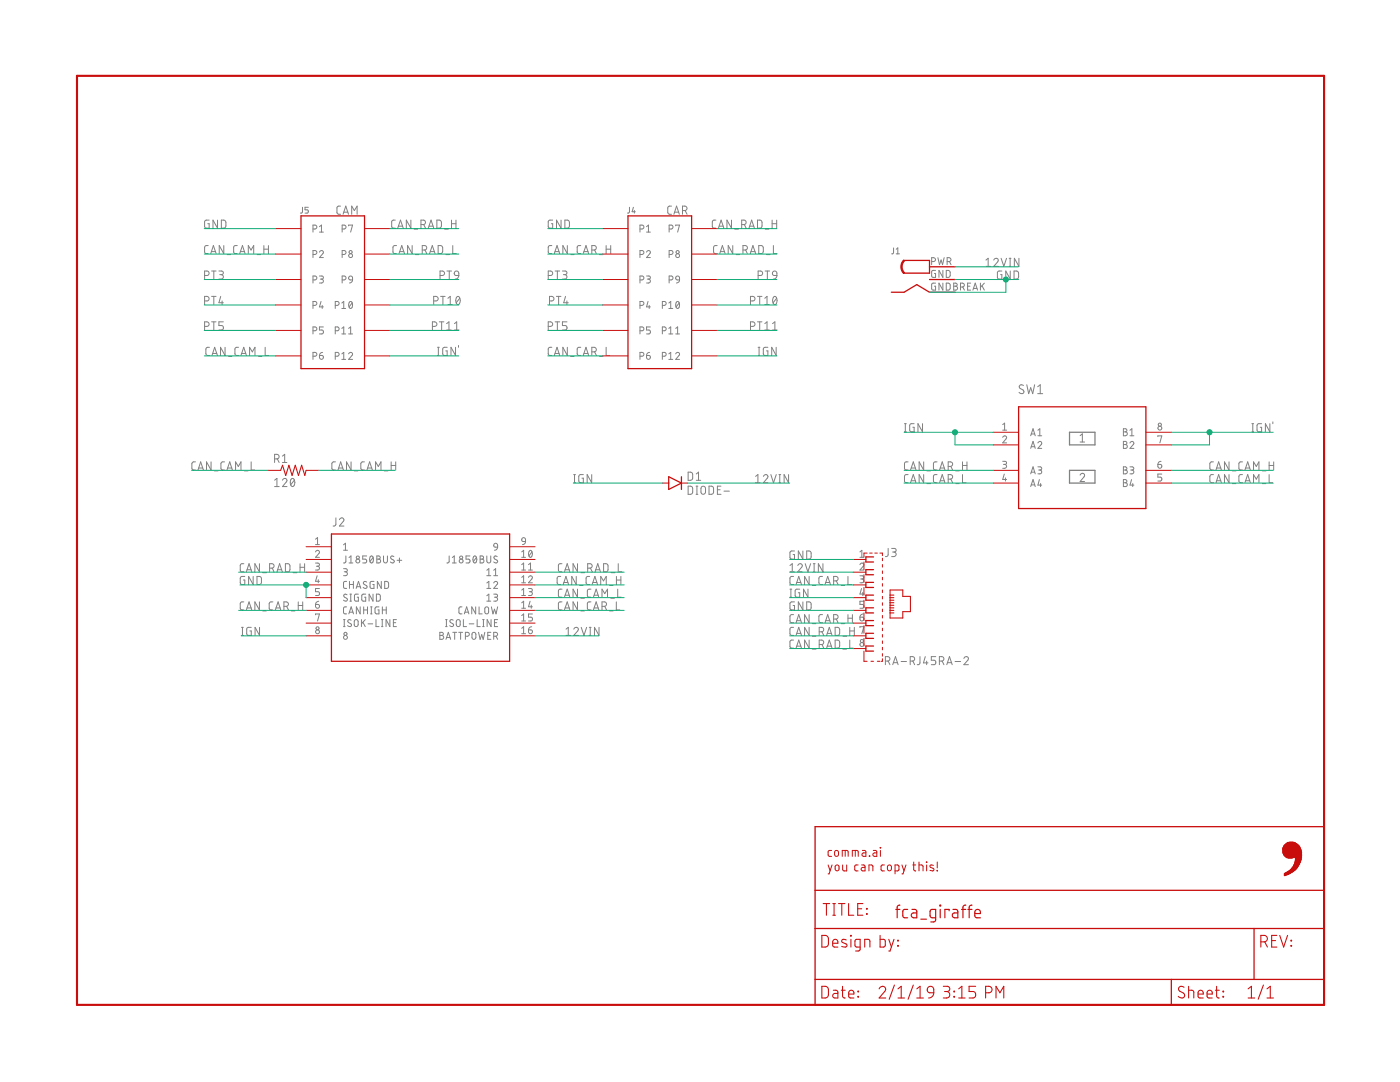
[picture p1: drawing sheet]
<svg xmlns="http://www.w3.org/2000/svg" width="279mm" height="216mm" viewBox="0 0 279 216" stroke-linecap="round" stroke-linejoin="round" font-family="sans-serif">
<g fill="none" stroke="#808080" stroke-width=".2">
<path d="M40.8 55h.5a.44 .44 0 0 0 .4-.5 .44 .44 0 0 0-.4-.4h-.5v1.6M41.6 49h-.5l-.3 .4 .1 1 .2 .2h.5M41.7 43.9h-.6l-.2 .2-.1 1.1 .3 .3h.6v-.9h-.2M42.1 50.6l.5-1.6 .5 1.6M42.2 50.2h.8M42.2 54.1h.9M42.2 59.1h.9M42.7 54.1v1.6M42.7 59.1v1.7M43.4 43.9v1.6l-.9-1.6v1.6M43.7 54.1h.5a.36 .36 0 0 1 .4 .3 .36 .36 0 0 1-.4 .4h-.3M44 59.1l-.3 1.3h.9"/>
<path d="M44.1 54.8a.44 .44 0 0 1 .5 .4 .44 .44 0 0 1-.5 .5h-.4M44.2 43.9h.6l.2 .3 .1 .9-.3 .4h-.6zM44.7 49v1.6l-.9-1.6v1.6M45.3 50.8h.7M47.3 49h-.5l-.2 .4 .1 1 .1 .2h.5M47.8 50.6l.6-1.6 .5 1.6M48 50.2h.8M49.6 50.6v-1.6l.5 .9 .5-.9v1.6M51.3 50.8h.7M52.7 49.7h.9M52.7 49v1.6M53.6 49v1.6"/>
<path d="M60.4 41.4l-.1 1-.3 .1M61.5 41.4h-.6v.5h.4a.34 .34 0 0 1 .2 .3 .34 .34 0 0 1-.2 .3h-.4M62.5 45.7h.3a.39 .39 0 0 0 .4-.4 .39 .39 0 0 0-.4-.4h-.3v1.4M62.5 50.8h.3a.39 .39 0 0 0 .4-.4 .39 .39 0 0 0-.4-.4h-.3v1.4M62.5 55.9h.3a.39 .39 0 0 0 .4-.4 .39 .39 0 0 0-.4-.4h-.3v1.4M63.8 50.3a.39 .39 0 0 1 .5-.3 .39 .39 0 0 1 .1 .6l-.6 .8h.7M63.8 55.1h.6l.1 .2-.1 .4h-.5M63.8 45.2l.4-.3v1.4M63.8 46.3h.7M64.2 55.7a.39 .39 0 0 1 .3 .4 .39 .39 0 0 1-.3 .4h-.4M68 41.1h-.5l-.3 .4 .1 1 .2 .2 .5 .1M68.3 55.9h.4a.39 .39 0 0 0 .4-.4 .39 .39 0 0 0-.4-.4h-.4v1.4"/>
<path d="M68.3 50.8h.4a.39 .39 0 0 0 .4-.4 .39 .39 0 0 0-.4-.4h-.4v1.4M68.3 45.7h.4a.39 .39 0 0 0 .4-.4 .39 .39 0 0 0-.4-.4h-.4v1.4M68.5 42.8l.5-1.7 .6 1.7M68.6 42.3h.8M69.6 45.1v-.2h.8l-.4 1.4M69.7 55.2l.3-.1 .3 .1 .1 .7-.7-.1-.1-.3zM70.2 42.8v-1.7l.5 .9 .6-.9v1.7M70.4 55.9l-.2 .3-.5 .3M78.9 43.9h-.5l-.2 .4v1l.2 .2h.5M79.1 49h-.4l-.3 .4v1l.3 .2h.4M79.4 45.5l.5-1.6 .6 1.6M79.5 45.1h.8"/>
<path d="M79.6 50.6l.6-1.6 .5 1.6M79.8 50.2h.8M82 43.9v1.6l-.9-1.6v1.6M82.3 49v1.6l-1-1.6v1.6M82.6 45.7h.8M82.9 50.8h.7M84 44.8h.5a.44 .44 0 0 0 .4-.4 .44 .44 0 0 0-.4-.5h-.5v1.6M84.3 49.9h.4a.44 .44 0 0 0 .5-.5 .44 .44 0 0 0-.5-.4h-.4v1.6M84.6 44.8l.3 .7M84.8 49.9l.4 .7M85.5 45.5l.5-1.6 .6 1.6M85.6 45.1h.8"/>
<path d="M85.7 50.6l.6-1.6 .5 1.6M85.9 50.2h.8M87.2 43.9h.6l.3 .3v.9l-.3 .4h-.6zM87.4 49h.7l.2 .3v.9l-.2 .4h-.7zM87.8 55h.5a.44 .44 0 0 0 .4-.5 .44 .44 0 0 0-.4-.4h-.5v1.6M87.9 59.1h.9M88.4 59.1v1.7M88.7 45.7h.8M89 50.8h.7M89.2 54.1h.9M89.4 59.5l.5-.4v1.7M89.7 54.1v1.6"/>
<path d="M90.1 44.6h.9M90.1 43.9v1.6M90.4 49v1.6h.7M90.8 54.2l.3-.1 .3 .1 .2 .8-.8-.1-.1-.4zM91 43.9v1.6M91.2 59.3l.2-.2a.95 .95 0 0 1 0 1.7 1.02 1.02 0 0 1-.2-1.5zM91.6 55l-.3 .6-.5 .1M91.8 59.5l-.8 .9M109.4 55h.5a.44 .44 0 0 0 .4-.5 .44 .44 0 0 0-.4-.4h-.5v1.6M110.1 49h-.5l-.2 .4v1l.2 .2h.5M110.3 43.9h-.7l-.2 .2v1.1l.2 .3h.7v-.9h-.3M110.6 50.6l.6-1.6 .5 1.6"/>
<path d="M110.8 50.2h.8M110.8 54.1h.9M111 59.1h1M111.2 54.1v1.6M111.5 59.1v1.7M112 43.9v1.6l-.9-1.6v1.6M112.2 54.1h.6a.36 .36 0 0 1 .4 .3 .36 .36 0 0 1-.4 .4h-.4M112.7 54.8a.44 .44 0 0 1 .5 .4 .44 .44 0 0 1-.5 .5h-.5M112.7 43.9h.7l.2 .3v.9l-.2 .4h-.7zM112.9 59.1l-.4 1.3h.9M113.2 49v1.6l-.9-1.6v1.6M113.9 50.8h.7"/>
<path d="M115.9 49h-.5l-.2 .4v1l.2 .2h.5M116.4 50.6l.5-1.6 .6 1.6M116.5 50.2h.8M118.1 49.9h.5a.44 .44 0 0 0 .4-.5 .44 .44 0 0 0-.4-.4h-.5v1.6M118.7 49.9l.3 .7M119.6 50.8h.7M121 49v1.6M121 49.7h.9M121.9 49v1.6M125.6 41.4v1l-.4 .1M126.4 41.4l-.2 .8h.6M126.6 42v.5"/>
<path d="M127.7 45.7h.4a.39 .39 0 0 0 .4-.4 .39 .39 0 0 0-.4-.4h-.4v1.4M127.7 50.8h.4a.39 .39 0 0 0 .4-.4 .39 .39 0 0 0-.4-.4h-.4v1.4M127.7 55.9h.4a.39 .39 0 0 0 .4-.4 .39 .39 0 0 0-.4-.4h-.4v1.4M129 50.3a.38 .38 0 0 1 .6-.3 .38 .38 0 0 1 .1 .6l-.7 .8h.8M129 55.1h.6l.2 .2-.2 .4h-.4M129 46.3h.8M129 45.2l.4-.3v1.4M129.4 55.7a.39 .39 0 0 1 .4 .4 .39 .39 0 0 1-.4 .4h-.4M133.5 45.7h.4a.39 .39 0 0 0 .4-.4 .39 .39 0 0 0-.4-.4h-.4v1.4M133.5 50.8h.4a.39 .39 0 0 0 .4-.4 .39 .39 0 0 0-.4-.4h-.4v1.4M133.5 55.9h.4a.39 .39 0 0 0 .4-.4 .39 .39 0 0 0-.4-.4h-.4v1.4M134 41.1h-.5l-.2 .4 .1 1.2 .6 .1"/>
<path d="M134.5 42.8l.5-1.7 .6 1.7M134.6 42.3h.8M134.9 45.1v-.2h.7l-.4 1.4M135 55.2l.2-.1 .3 .1 .1 .7-.7-.1zM135.6 55.9l-.1 .3-.5 .3M136.2 42h.5a.44 .44 0 0 0 .4-.4 .44 .44 0 0 0-.4-.5h-.5v1.7M136.7 42l.4 .8M142.9 43.9h-.5l-.2 .4v1l.2 .2h.5M143.1 49h-.5l-.2 .4 .1 1 .1 .2h.5M143.4 45.5l.5-1.6 .6 1.6M143.5 45.1h.8M143.6 50.6l.6-1.6 .5 1.6"/>
<path d="M143.8 50.2h.8M146 43.9v1.6l-.9-1.6v1.6M146.2 49v1.6l-.9-1.6v1.6M146.6 45.7h.8M146.9 50.8h.7M148 44.8h.5a.44 .44 0 0 0 .4-.4 .44 .44 0 0 0-.4-.5h-.5v1.6M148.3 49.9h.4a.44 .44 0 0 0 .5-.5 .44 .44 0 0 0-.5-.4h-.4v1.6M148.5 44.8l.4 .7M148.8 49.9l.4 .7M149.5 45.5l.5-1.6 .6 1.6M149.6 45.1h.8M149.7 50.6l.6-1.6 .5 1.6"/>
<path d="M149.9 50.2h.8M151.2 43.9h.6l.2 .3 .1 .9-.3 .4h-.6zM151.2 59.1h.9M151.3 55h.5a.44 .44 0 0 0 .4-.5 .44 .44 0 0 0-.4-.4h-.5v1.6M151.4 49h.7l.2 .3v.9l-.2 .4h-.7zM151.6 59.1v1.7M152.6 59.5l.5-.4v1.7M152.7 54.1h.9M152.7 45.7h.8M153 50.8h.7M153.1 54.1v1.6M154.1 44.6h.9"/>
<path d="M154.1 43.9v1.6M154.3 54.2l.3-.1 .3 .1 .1 .8-.7-.1-.1-.4zM154.3 49v1.6h.8M154.4 59.3l.2-.2a.97 .97 0 0 1 0 1.7 1 1 0 0 1-.2-1.5zM155 43.9v1.6M155 59.5l-.7 .9M155 55l-.3 .6-.4 .1M178.3 49.5v1l-.4 .2M178.9 50.7h.6M178.9 49.7l.3-.2v1.2M185.9 52.2h.4a.39 .39 0 0 0 .4-.4 .39 .39 0 0 0-.4-.4h-.4v1.4M186.7 54h-.6l-.2 .1v.9l.2 .3 .6 .1v-.8h-.2"/>
<path d="M186.7 56.5h-.6l-.2 .2v.9l.2 .3h.6v-.8h-.2M187.2 51.4l.3 1.4 .3-.9 .3 .9 .3-1.4M188.2 54v1.4l-.8-1.4v1.4M188.2 56.5v1.4l-.8-1.4v1.4M188.8 54h.6l.2 .2v.8l-.2 .3-.6 .1zM188.8 56.5h.6l.2 .2v.8l-.2 .4h-.6zM189 52.2h.4a.39 .39 0 0 0 .4-.4 .39 .39 0 0 0-.4-.4h-.4v1.4M189.5 52.2l.3 .6M190.3 56.5l.7 .1v.4l-.3 .1a.39 .39 0 0 1 .4 .4 .39 .39 0 0 1-.4 .4h-.4zM190.3 57.1h.4M191.7 57.3h.4a.39 .39 0 0 0 .4-.4 .39 .39 0 0 0-.4-.4h-.4v1.4M192.2 57.3l.3 .6"/>
<path d="M193.1 57.1h.5M193.7 56.5h-.6v1.4h.6M194.2 57.9l.4-1.4 .5 1.4M194.3 57.6h.7M195.7 56.5v1.4M196 57l.4 .9M196.4 56.5l-.7 .8M196.8 51.9l.4-.4v1.6M196.8 53.1h.9M198.3 51.9a.44 .44 0 0 1 .7-.3 .44 .44 0 0 1 .1 .7l-.8 .8h.9M199.8 51.5l.5 1.6 .6-1.6M199.9 54.1h-.6l-.2 .2v1l.2 .4h.6v-.9h-.2"/>
<path d="M201.4 53.1h.4M201.4 51.5h.4M201.6 51.5v1.6M201.6 54.1v1.6l-.9-1.6v1.6M202.4 54.1h.6l.2 .3 .1 .8-.3 .5h-.6zM203.3 51.5v1.6l-.9-1.6v1.6M40.8 60h.5a.46 .46 0 0 0 .4-.4 .46 .46 0 0 0-.4-.5h-.5v1.7M40.8 65.1h.5a.46 .46 0 0 0 .4-.4 .46 .46 0 0 0-.4-.5h-.5v1.6M41.8 69.3h-.5l-.2 .4v1l.2 .2h.5M42.2 64.2h.9M42.3 70.9l.5-1.6 .6 1.6M42.4 70.5h.9"/>
<path d="M42.7 64.2v1.6M44.3 60v.8M44.6 64.2h-.9v.8h.5a.45 .45 0 0 1 .4 .4 .45 .45 0 0 1-.4 .4h-.5M44.9 69.3v1.6l-.9-1.6v1.6M45.6 71.1h.7M47.6 69.3h-.5l-.2 .4v1l.2 .2h.5M48.1 70.9l.5-1.6 .6 1.6M48.2 70.5h.8M49.8 70.9v-1.6l.6 .9 .5-.9v1.6M51.6 71.1h.7M52.9 69.3v1.6h.7M62.5 60.9h.3a.39 .39 0 0 0 .4-.4 .39 .39 0 0 0-.4-.3h-.3v1.4"/>
<path d="M62.5 71.1h.3a.38 .38 0 0 0 .4-.4 .38 .38 0 0 0-.4-.4h-.3v1.4M62.5 66h.3a.38 .38 0 0 0 .4-.4 .38 .38 0 0 0-.4-.4h-.3v1.4M63.8 70.9h.4a.39 .39 0 0 1 .3 .5 .39 .39 0 0 1-.4 .3 .39 .39 0 0 1-.3-.4zM64.1 60.2l-.3 1h.7M64.3 60.9v.7M64.4 70.3l-.4 .1-.2 .5M64.5 65.2h-.7v.6h.4a.4 .4 0 0 1 .3 .4 .4 .4 0 0 1-.3 .4h-.4M66.9 71.1h.4a.38 .38 0 0 0 .4-.4 .38 .38 0 0 0-.4-.4h-.4v1.4M66.9 66h.4a.38 .38 0 0 0 .4-.4 .38 .38 0 0 0-.4-.4h-.4v1.4M66.9 60.9h.4a.39 .39 0 0 0 .4-.4 .39 .39 0 0 0-.4-.3h-.4v1.4M68.2 70.6l.4-.3v1.4M68.2 60.5l.4-.3v1.4"/>
<path d="M68.2 65.5l.4-.3v1.4M68.2 71.7h.8M68.2 66.6h.8M68.2 61.6h.8M69.6 70.6a.39 .39 0 0 1 .5-.3 .39 .39 0 0 1 .2 .6l-.7 .8h.8M69.6 65.5l.4-.3v1.4M69.6 66.6h.8M69.8 60.2h.2a.83 .83 0 0 1 0 1.4 .88 .88 0 0 1-.2-1.4zM70.3 60.5l-.6 .7M86.3 65.1h.4a.46 .46 0 0 0 .5-.4 .46 .46 0 0 0-.5-.5h-.4v1.6M86.6 60h.4a.46 .46 0 0 0 .5-.4 .46 .46 0 0 0-.5-.5h-.4v1.7M87.3 70.9h.4"/>
<path d="M87.3 69.3h.4M87.5 69.3v1.6M87.7 64.2h.9M88.1 64.2v1.6M89.1 65.8h.9M89.1 64.6l.5-.4v1.6M89.2 69.3h-.5l-.3 .2-.1 1.1 .3 .3h.6v-.9h-.2M89.4 60.8h.9M90.7 65.8h.9M90.7 64.6l.4-.4v1.6M90.9 69.3v1.6l-.9-1.6v1.6M91.5 68.9v.4"/>
<path d="M109.4 65.1h.5a.46 .46 0 0 0 .4-.4 .46 .46 0 0 0-.4-.5h-.5v1.6M109.7 60h.4a.46 .46 0 0 0 .5-.4 .46 .46 0 0 0-.5-.5h-.4v1.7M110.1 69.3h-.5l-.2 .4v1l.2 .2h.5M110.6 70.9l.6-1.6 .5 1.6M110.8 70.5h.8M110.8 64.2h.9M111.2 64.2v1.6M113.1 60v.8M113.2 64.2h-1v.8h.6a.45 .45 0 0 1 .4 .4 .45 .45 0 0 1-.4 .4h-.6M113.2 69.3v1.6l-.9-1.6v1.6M113.9 71.1h.7M115.9 69.3h-.5l-.2 .4v1l.2 .2h.5"/>
<path d="M116.4 70.9l.5-1.6 .6 1.6M116.5 70.5h.8M118.1 70.2h.5a.46 .46 0 0 0 .4-.4 .46 .46 0 0 0-.4-.5h-.5v1.6M118.7 70.2l.3 .7M119.6 71.1h.7M121 69.3v1.6h.7M127.7 66h.4a.38 .38 0 0 0 .4-.4 .38 .38 0 0 0-.4-.4h-.4v1.4M127.7 71.1h.4a.38 .38 0 0 0 .4-.4 .38 .38 0 0 0-.4-.4h-.4v1.4M127.7 60.9h.4a.39 .39 0 0 0 .4-.4 .39 .39 0 0 0-.4-.3h-.4v1.4M129 70.9h.5a.39 .39 0 0 1 .3 .5 .39 .39 0 0 1-.4 .3 .39 .39 0 0 1-.4-.4zM129.3 60.2l-.3 1h.8M129.6 60.9v.7"/>
<path d="M129.6 70.3l-.5 .3-.1 .3M129.8 65.2h-.8v.6h.5a.4 .4 0 0 1 .3 .4 .4 .4 0 0 1-.3 .4h-.5M132.2 60.9h.4a.39 .39 0 0 0 .3-.4 .39 .39 0 0 0-.3-.3h-.4v1.4M132.2 66h.4a.38 .38 0 0 0 .3-.4 .38 .38 0 0 0-.3-.4h-.4v1.4M132.2 71.1h.4a.38 .38 0 0 0 .3-.4 .38 .38 0 0 0-.3-.4h-.4v1.4M133.5 71.7h.8M133.5 66.6h.8M133.5 61.6h.8M133.5 60.5l.4-.3v1.4M133.5 65.5l.4-.3v1.4M133.5 70.6l.4-.3v1.4M134.9 70.6a.38 .38 0 0 1 .5-.3 .38 .38 0 0 1 .1 .6l-.6 .8h.7"/>
<path d="M134.9 66.6h.7M134.9 65.5l.3-.3v1.4M135 60.2h.2a.83 .83 0 0 1 0 1.4 .88 .88 0 0 1-.2-1.4zM135.6 60.5l-.7 .7M149.8 60h.4a.46 .46 0 0 0 .5-.4 .46 .46 0 0 0-.5-.5h-.4v1.7M149.8 65.1h.4a.46 .46 0 0 0 .5-.4 .46 .46 0 0 0-.5-.5h-.4v1.6M151.2 64.2h.9M151.3 70.9h.4M151.3 69.3h.4M151.5 69.3v1.6M151.6 64.2v1.6M152.6 65.8h.9"/>
<path d="M152.6 60.8h.9M152.6 64.6l.5-.4v1.6M153.2 69.3h-.5l-.3 .2v1.2l.2 .2h.6v-.9h-.2M154.2 65.8h.9M154.2 64.6l.4-.4v1.6M154.9 69.3v1.6l-.9-1.6v1.6M204.3 76.9a.45 .45 0 0 0-.7-.1 .45 .45 0 0 0 0 .7l.6 .3a.42 .42 0 0 1 .1 .6 .42 .42 0 0 1-.6 .1l-.3-.2M204.9 76.8l.4 1.7 .4-1.1 .4 1.1 .4-1.7M207.1 77.2l.5-.4v1.7M207.1 78.5h1M39 92.2h-.5l-.2 .3 .1 1.2 .6 .1M39.5 93.8l.5-1.6 .6 1.6"/>
<path d="M39.6 93.4h.9M42.1 92.2v1.6l-.9-1.6v1.6M42.8 94h.7M44.8 92.2h-.5l-.2 .3v1.1l.2 .2h.5M45.3 93.8l.5-1.6 .6 1.6M45.4 93.4h.8M47 93.8v-1.6l.6 .9 .5-.9v1.6M48.8 94h.7M50.1 92.2v1.6h.7M54.8 91.6h.5a.46 .46 0 0 0 .4-.5 .46 .46 0 0 0-.4-.4h-.5v1.6M54.8 95.8l.5-.3v1.6M54.8 97.1h.9"/>
<path d="M55.4 91.6l.3 .7M56.4 95.8a.44 .44 0 0 1 .6-.3 .44 .44 0 0 1 .1 .7l-.7 .9h.9M56.4 91l.4-.3v1.6M56.4 92.3h.9M58.1 95.6l.3-.1a.95 .95 0 0 1 0 1.6 1 1 0 0 1-.3-1.5zM58.7 95.8l-.7 .9M67 92.2h-.5l-.3 .3 .1 1.1 .2 .2h.5M67.5 93.8l.5-1.6 .5 1.6M67.6 93.4h.8M70.1 92.2v1.6l-.9-1.6v1.6M70.7 94h.7M72.7 92.2h-.5l-.2 .3 .1 1.2 .6 .1"/>
<path d="M73.2 93.8l.6-1.6 .5 1.6M73.4 93.4h.8M75 93.8v-1.6l.5 .9 .5-.9v1.6M76.7 94h.7M78.1 92.9h.9M78.1 92.2v1.6M79 92.2v1.6M114.5 96.3h.4M114.5 94.7h.4M114.7 94.7v1.6M116.4 94.7l-.8 .1-.1 .3 .1 1.1 .8 .1v-.9h-.3M118.1 94.7v1.6l-.9-1.6v1.6"/>
<path d="M137.3 97h.7l.2 .3v.9l-.2 .4h-.7zM137.3 94.2l.7 .1 .2 .2v.9l-.2 .4h-.7zM138.9 97h.4M138.9 98.6h.4M139 95.8h.8M139 94.6l.4-.4v1.6M139.1 97v1.6M140 97.1l.3-.1 .5 .3a1.33 1.33 0 0 1-.1 1.2l-.4 .1-.4-.2v-.9zM141.5 97h.6l.3 .3v.9l-.3 .4h-.6zM143.2 97.7h.5M143.9 97h-.7v1.6h.7M144.5 98h1.1"/>
<path d="M150.8 96.3h.9M150.8 95.1l.5-.4v1.6M152.4 95.1a.44 .44 0 0 1 .6-.4 .44 .44 0 0 1 .1 .7l-.7 .9h.9M153.8 94.7l.6 1.6 .5-1.6M155.4 96.3h.4M155.4 94.7h.4M155.6 94.7v1.6M157.4 94.7v1.6l-.9-1.6v1.6M180.5 86.2h.4M180.5 84.5h.4M180.7 84.5v1.7M181.2 92.2h-.5l-.2 .3v1.1l.2 .2h.5"/>
<path d="M181.2 94.7h-.5l-.2 .4v1l.2 .2h.5M181.7 93.8l.6-1.6 .5 1.6M181.7 96.3l.6-1.6 .5 1.6M181.9 93.4h.8M181.9 95.9h.8M182.4 84.5l-.6 .1-.2 .2-.1 1 .3 .3 .6 .1v-.9h-.2M184.1 84.5v1.7l-.9-1.7v1.7M184.3 92.2v1.6l-.9-1.6v1.6M184.3 94.7v1.6l-.9-1.6v1.6M185 94h.7M185 96.5h.7M187 92.2h-.5l-.2 .3v1.1l.2 .2h.5"/>
<path d="M187 94.7h-.5l-.2 .4v1l.3 .2h.4M187.5 93.8l.5-1.6 .6 1.6M187.5 96.3l.5-1.6 .6 1.6M187.6 93.4h.8M187.6 95.9h.8M189.2 93.1h.5a.46 .46 0 0 0 .4-.5 .46 .46 0 0 0-.4-.4h-.5v1.6M189.2 95.6h.5a.46 .46 0 0 0 .4-.4 .46 .46 0 0 0-.4-.5h-.5v1.6M189.8 93.1l.3 .7M189.8 95.6l.3 .7M190.7 94h.7M190.7 96.5h.7M192.1 94.7v1.6h.7"/>
<path d="M192.1 92.2v1.6M192.1 92.9h.9M193 92.2v1.6M200.1 87.3a.38 .38 0 0 1 .6-.3 .38 .38 0 0 1 .1 .6l-.7 .8h.8M200.1 92.1h.6l.2 .2-.2 .3-.4 .1M200.1 84.7l.4-.3v1.4M200.1 85.8h.8M200.4 94.6l-.3 1.1h.8M200.5 92.7a.39 .39 0 0 1 .4 .4 .39 .39 0 0 1-.4 .4h-.4M200.7 95.4v.6M205.7 87l.5-1.4 .4 1.4M205.7 89.5l.5-1.4 .4 1.4"/>
<path d="M205.7 94.6l.5-1.4 .4 1.4M205.7 97.1l.5-1.4 .4 1.4M205.8 86.6h.7M205.8 89.1h.7M205.8 94.2h.7M205.8 96.8h.7M207.1 88.4a.38 .38 0 0 1 .6-.3 .38 .38 0 0 1 .1 .6l-.7 .8h.8M207.1 93.2h.5l.3 .2-.2 .3-.4 .1M207.1 85.9l.4-.3v1.4M207.1 87h.8M207.4 95.7l-.3 1.1h.8M207.5 93.8a.38 .38 0 0 1 .4 .4 .38 .38 0 0 1-.4 .4h-.4"/>
<path d="M207.7 96.5v.6M215.6 94.8a.44 .44 0 0 1 .6-.3 .44 .44 0 0 1 .1 .7l-.7 .9h.9M215.6 86.9l.4-.3v1.6M215.6 88.2h.9M224.2 85.6l.6 .1 .1 .2-.3 .3a.39 .39 0 0 1 .4 .4 .39 .39 0 0 1-.4 .4h-.4zM224.2 88.1l.6 .1 .1 .3-.3 .2a.38 .38 0 0 1 .4 .4 .38 .38 0 0 1-.4 .4h-.4zM224.2 93.2l.6 .1 .1 .2-.3 .3a.38 .38 0 0 1 .4 .4 .38 .38 0 0 1-.4 .4h-.4zM224.2 95.7l.6 .1 .1 .3-.3 .2a.38 .38 0 0 1 .4 .4 .38 .38 0 0 1-.4 .4h-.4zM224.2 93.8h.4M224.2 86.2h.4M224.2 88.7h.4M224.2 96.3h.4"/>
<path d="M225.5 88.4a.38 .38 0 0 1 .6-.3 .38 .38 0 0 1 .1 .6l-.7 .8h.8M225.5 93.2h.5l.3 .2-.2 .3-.4 .1M225.5 87h.8M225.5 85.9l.4-.3v1.4M225.8 95.7l-.3 1.1h.8M225.9 93.8a.38 .38 0 0 1 .4 .4 .38 .38 0 0 1-.4 .4h-.4M226.1 96.5v.6M231.1 92.7h.4a.39 .39 0 0 1 .4 .4 .39 .39 0 0 1-.5 .3 .39 .39 0 0 1-.3-.4zM231.1 87.1v-.1h.8l-.4 1.4M231.7 92.1l-.4 .1-.2 .5M231.9 94.6h-.8v.6h.4a.4 .4 0 0 1 .4 .4 .4 .4 0 0 1-.4 .4h-.4M242.2 92.2h-.5l-.3 .3 .2 1.2 .6 .1"/>
<path d="M242.2 94.7h-.5l-.3 .4 .2 1.1 .6 .1M242.7 93.8l.5-1.6 .6 1.6M242.7 96.3l.5-1.6 .6 1.6M242.8 93.4h.8M242.8 95.9h.8M245.3 92.2v1.6l-.9-1.6v1.6M245.3 94.7v1.6l-.9-1.6v1.6M245.9 94h.8M245.9 96.5h.8M248 92.2h-.5l-.3 .3 .1 1.1 .2 .2h.5M248 94.7h-.5l-.3 .4 .1 1 .2 .2h.5M248.5 93.8l.5-1.6 .5 1.6"/>
<path d="M248.5 96.3l.5-1.6 .5 1.6M248.6 93.4h.8M248.6 95.9h.8M249.8 86.2h.4M249.8 84.5h.4M250 84.5v1.7M250.2 93.8v-1.6l.5 .9 .5-.9v1.6M250.2 96.3v-1.6l.5 .9 .5-.9v1.6M251.8 84.5l-.7 .1-.2 .2v1l.2 .3 .7 .1v-.9h-.3M251.9 94h.7M251.9 96.5h.7M253.3 94.7v1.6h.7"/>
<path d="M253.3 92.9h.9M253.3 92.2v1.6M253.4 84.5v1.7l-.9-1.7v1.7M254 84.2v.3M254.2 92.2v1.6M48.7 112.5h-.5l-.3 .3 .1 1.2 .7 .1M48.9 115h-.7l-.2 .2v1.3l.9 .1v-.9h-.3M49.2 114.1l.5-1.6 .5 1.6M49.3 113.7h.8M50.5 115v1.6l-.9-1.6v1.6M51.3 115h.6l.3 .3v1.1l-.3 .2h-.6zM51.8 112.5v1.6l-.9-1.6v1.6"/>
<path d="M52.4 114.3h.7M53.8 113.4h.5a.44 .44 0 0 0 .4-.5 .44 .44 0 0 0-.4-.4h-.5v1.6M54.3 113.4l.4 .7M55.3 114.1l.5-1.6 .5 1.6M55.4 113.7h.8M57 112.5h.6l.2 .3 .1 .8-.3 .5h-.6zM58.5 114.3h.7M59.9 112.5v1.6M59.9 113.2h.9M60.8 112.5v1.6M63 110.1a.39 .39 0 0 1 .5-.3 .39 .39 0 0 1 .1 .6l-.6 .8h.8M63 112.4h.6l.2 .2-.2 .3-.5 .1"/>
<path d="M63 107.6l.4-.3v1.4M63 108.7h.8M63.3 114.9l-.3 1.1h.8M63.4 113a.38 .38 0 0 1 .4 .4 .38 .38 0 0 1-.4 .3h-.4M63.5 115.7v.6M63.6 120l-.5 .2-.1 .4M63.8 117.4h-.8v.7h.4a.39 .39 0 0 1 .4 .3 .39 .39 0 0 1-.4 .4h-.4M67 103.3v1.4l-.5 .3M67.7 103.7a.44 .44 0 0 1 .7-.4 .44 .44 0 0 1 .1 .8l-.8 .9h.9M68.6 113.5h.4l.3 .2-.1 .4h-.5M68.6 108.7l.3-.3v1.4M68.6 109.8h.7"/>
<path d="M68.9 114.1a.39 .39 0 0 1 .4 .4 .39 .39 0 0 1-.4 .4h-.3M69 110.9v1.2l-.4 .2M69.2 116h-.5l-.1 .3v.9l.1 .2h.5M69.3 118.7l-.5-.1-.2 .3 .1 .2 .5 .3a.35 .35 0 0 1 0 .5 .35 .35 0 0 1-.5 0l-.1-.1M69.7 112.3h.7M69.7 111.3l.3-.4v1.4M69.7 116v1.4M69.7 116.6h.8M69.8 120h.3M69.8 118.6h.3M70 118.6v1.4M70.5 116v1.4"/>
<path d="M71.1 117.4l.4-1.4 .5 1.4M71.2 117.1h.7M71.5 118.6h-.6l-.1 .1-.1 .9 .2 .3 .6 .1v-.8h-.2M73 118.6h-.6l-.2 .1v.9l.2 .3 .6 .1v-.8h-.3M73.2 110.9h-.8v.7h.5a.39 .39 0 0 1 .3 .4 .39 .39 0 0 1-.3 .3h-.5M73.2 116.1l-.5-.1-.2 .3 .6 .5a.35 .35 0 0 1 0 .6 .35 .35 0 0 1-.5-.1l-.1-.1M73.9 111l.2-.1a.83 .83 0 0 1 0 1.4 .87 .87 0 0 1-.2-1.3zM74.4 118.6v1.4l-.7-1.4v1.4M74.5 111.3l-.7 .7M74.6 116h-.6l-.1 .2v.9l.1 .3h.6v-.8h-.2M75.1 118.6h.6l.2 .2v.8l-.2 .3-.6 .1zM75.2 110.9l.6 .2 .1 .2-.3 .3a.38 .38 0 0 1 .4 .4 .38 .38 0 0 1-.4 .3h-.4z"/>
<path d="M75.2 111.6h.4M76.1 116v1.4l-.8-1.4v1.4M76.5 110.9v1.1a.39 .39 0 0 0 .4 .3 .39 .39 0 0 0 .4-.3v-1.1M76.8 116l.5 .1 .2 .1 .1 .8-.3 .4h-.5zM78.6 111.1l-.5-.1-.1 .3 .1 .2 .4 .3a.35 .35 0 0 1 .1 .5 .35 .35 0 0 1-.6-.1l-.1-.1M79.2 111.8h1M79.7 111.3v1M89.6 110.9v1.2l-.4 .2M90.3 112.3h.8M90.3 111.3l.4-.4v1.4M93.8 110.9h-.8v.7h.5a.39 .39 0 0 1 .3 .4 .39 .39 0 0 1-.3 .3h-.5M94.6 111l.2-.1a.81 .81 0 0 1 0 1.4 .87 .87 0 0 1-.2-1.3z"/>
<path d="M95.1 111.3l-.6 .7M95.8 110.9l.7 .2v.3l-.3 .2a.38 .38 0 0 1 .4 .4 .38 .38 0 0 1-.4 .3h-.4zM95.8 111.6h.4M97.2 110.9v1.1a.39 .39 0 0 0 .3 .3 .39 .39 0 0 0 .4-.3v-1.1M97.2 114.9h.7M97.2 117.4h.7M97.2 120h.7M97.2 113.8l.4-.3v1.4M97.2 116.3l.4-.3v1.4M97.2 118.9l.4-.3v1.4M98.5 116.3a.38 .38 0 0 1 .6-.3 .38 .38 0 0 1 .1 .6l-.7 .8h.8M98.5 118.6h.5l.3 .2-.2 .3-.4 .1"/>
<path d="M98.5 114.9h.8M98.5 113.8l.4-.3v1.4M98.6 108.5l.3-.1 .3 .1 .1 .7-.7-.1zM98.9 119.2a.39 .39 0 0 1 .4 .4 .39 .39 0 0 1-.4 .4h-.4M99.2 111.1a.35 .35 0 0 0-.5-.1 .35 .35 0 0 0 0 .5l.4 .3a.38 .38 0 0 1 0 .6 .38 .38 0 0 1-.6-.3M99.3 109.2l-.2 .5-.4 .1M104.1 111.2h.8M104.1 113.7h.8M104.1 118.8h.8M104.1 110.1l.4-.3v1.4M104.1 112.7l.4-.3v1.3M104.1 115.2l.4-.3v1.4"/>
<path d="M104.1 117.8l.4-.4v1.4M104.1 116.3h.8M104.2 107.4l.3-.1 .3 .1 .1 .7-.7-.1zM104.9 108.1l-.1 .3-.5 .3M105.5 115.2a.38 .38 0 0 1 .5-.3 .38 .38 0 0 1 .1 .6l-.6 .8h.8M105.5 117.4l.6 .1 .1 .2-.1 .3-.5 .1M105.5 113.7h.8M105.5 112.7l.4-.3v1.3M105.7 109.9a.69 .69 0 0 1 .6 .6 .69 .69 0 0 1-.6 .7l-.2-.7zM105.8 120l-.3 1.1h.8M105.9 118.1a.38 .38 0 0 1 .4 .3 .38 .38 0 0 1-.4 .4h-.4M106.2 110.1l-.6 .8"/>
<path d="M111.9 115h-.5l-.2 .4v1l.2 .2h.5M112.2 112.5h-.5l-.3 .3 .1 1.1 .2 .2h.5M112.2 117.6h-.5l-.3 .3 .1 1.1 .2 .1 .5 .1M112.4 116.6l.5-1.6 .6 1.6M112.5 116.2h.8M112.6 114.1l.6-1.6 .5 1.6M112.6 119.2l.6-1.6 .5 1.6M112.8 113.7h.8M112.8 118.8h.8M115 115v1.6l-.9-1.6v1.6M115.3 112.5v1.6l-.9-1.6v1.6M115.3 117.6v1.6l-.9-1.6v1.6"/>
<path d="M115.7 116.8h.7M115.9 114.3h.7M115.9 119.4h.7M117.3 113.4h.4a.44 .44 0 0 0 .5-.5 .44 .44 0 0 0-.5-.4h-.4v1.6M117.7 115h-.5l-.2 .4v1l.2 .2h.5M117.8 113.4l.4 .7M117.9 117.6h-.5l-.2 .3v1.1l.2 .1 .5 .1M118.2 116.6l.5-1.6 .6 1.6M118.3 116.2h.8M118.4 119.2l.6-1.6 .5 1.6M118.6 118.8h.8M118.7 114.1l.6-1.6 .5 1.6"/>
<path d="M118.9 113.7h.8M119.9 116.6v-1.6l.5 .9 .6-.9v1.6M120.1 119.2v-1.6l.6 .8 .5-.8v1.6M120.5 112.5h.6l.2 .3v1l-.2 .3h-.6zM121.6 116.8h.8M121.9 119.4h.7M122 114.3h.7M123 115.7h.9M123 115v1.6M123.3 117.6v1.6h.7M123.4 112.5v1.6h.7M123.9 115v1.6"/>
<path d="M157.6 114.1h1M157.6 119.2h.4M157.6 117.6h.4M157.6 112.8l.5-.3v1.6M157.8 117.6v1.6M158.4 115h-.5l-.3 .4 .1 1 .2 .2h.5M158.6 109.9l-.7 .1-.2 .2 .1 1.3 .8 .1v-.9h-.3M158.9 116.6l.5-1.6 .6 1.6M159 116.2h.8M159.2 112.8a.44 .44 0 0 1 .6-.3 .44 .44 0 0 1 .2 .7l-.8 .9h.9M159.6 117.6h-.7l-.2 .2v1l.2 .3 .7 .1v-.9h-.3M160.2 109.9v1.7l-.9-1.7v1.7"/>
<path d="M160.7 112.5l.5 1.6 .6-1.6M161 109.9l.6 .1 .3 .2v1.1l-.3 .2-.6 .1zM161.2 117.6v1.6l-.8-1.6v1.6M161.5 115v1.6l-.9-1.6v1.6M162.1 116.8h.7M162.3 114.1h.4M162.3 112.5h.4M162.5 112.5v1.6M164.1 115h-.4l-.3 .4 .1 1.1 .6 .1M164.2 112.5v1.6l-.9-1.6v1.6M164.7 116.6l.5-1.6 .5 1.6M164.8 116.2h.8"/>
<path d="M166.4 115.9h.4a.44 .44 0 0 0 .5-.4 .44 .44 0 0 0-.5-.5h-.4v1.6M166.9 115.9l.4 .7M167.9 116.8h.7M169.2 115v1.6h.7M171.6 112.7a.38 .38 0 0 1 .6-.3 .38 .38 0 0 1 .1 .6l-.7 .7h.8M171.6 114.9h.5l.3 .2-.2 .4h-.4M171.6 111.2h.8M171.6 110.1l.4-.3v1.4M171.9 117.4l-.3 1.1h.8M172 115.5a.38 .38 0 0 1 .4 .4 .38 .38 0 0 1-.4 .4h-.4M172.2 118.2v.6M172.4 120h-.8v.6h.5a.39 .39 0 0 1 .3 .4 .39 .39 0 0 1-.3 .4h-.5"/>
<path d="M177.2 109.4v1.4l-.5 .3M177.9 109.4h.6a.36 .36 0 0 1 .4 .4 .36 .36 0 0 1-.4 .4h-.4M178.4 110.2a.46 .46 0 0 1 .5 .4 .46 .46 0 0 1-.5 .5h-.5M48.2 126.8h.4M48.2 125.2h.4M48.4 125.2v1.6M48.7 120.1h-.5l-.3 .4 .1 1 .2 .2h.5M49.2 121.7l.5-1.6 .5 1.6M49.3 121.3h.8M50.1 125.2h-.6l-.2 .2v1.2l.2 .2h.6v-.9h-.2M51.8 120.1v1.6l-.9-1.6v1.6M51.8 125.2v1.6l-.9-1.6v1.6"/>
<path d="M52.4 121.9h.7M54.5 120.1h-.5l-.3 .4 .1 1 .2 .2h.5M54.9 121.7l.6-1.6 .5 1.6M55.1 121.3h.8M56.7 121h.4a.44 .44 0 0 0 .5-.5 .44 .44 0 0 0-.5-.4h-.4v1.6M57.2 121l.4 .7M58.1 121.9h.8M59.5 120.8h.9M59.5 120.1v1.6M60.4 120.1v1.6M63 120.6h.4a.39 .39 0 0 1 .4 .4 .39 .39 0 0 1-.5 .4 .39 .39 0 0 1-.3-.4zM63 122.7v-.2h.8l-.4 1.4"/>
<path d="M68.6 125h.3M68.6 123.6h.3M68.7 123.6v1.4M69.2 121.1h-.5l-.1 .3v.9l.1 .2h.5M69.6 122.5l.5-1.4 .4 1.4M69.7 122.2h.7M70.1 123.8l-.5-.1-.2 .3 .6 .5a.35 .35 0 0 1 0 .5 .35 .35 0 0 1-.5-.1l-.1-.1M70.8 123.7l.3-.1 .3 .1 .1 1a.39 .39 0 0 1-.4 .3 .39 .39 0 0 1-.4-.3zM71.9 121.1v1.4l-.8-1.4v1.4M72.1 123.6v1.4M72.4 124.2l.5 .8M72.6 121.1v1.4"/>
<path d="M72.6 121.7h.7M72.9 123.6l-.8 .9M73.3 121.1v1.4M73.4 124.5h1M74 122.5h.3M74 121.1h.3M74.1 121.1v1.4M75 123.6v1.4h.6M75.6 121.1h-.5l-.2 .2-.1 .9 .3 .3h.5v-.8h-.2M76.1 125h.3M76.1 123.6h.3M76.3 123.6v1.4"/>
<path d="M76.3 121.7h.8M76.3 121.1v1.4M77.1 121.1v1.4M77.8 123.6v1.4l-.8-1.4v1.4M78.5 124.2h.5M79.1 123.6h-.6v1.4h.6M87.8 126.2l.6 .1v.4l-.2 .1a.39 .39 0 0 1 .4 .4 .39 .39 0 0 1-.4 .4h-.4zM87.8 126.8h.4M88.9 125h.3M88.9 123.6h.3M89 127.6l.5-1.4 .4 1.4M89.1 123.6v1.4"/>
<path d="M89.1 127.2h.7M90.4 126.2h.7M90.4 123.8l-.1-.1a.33 .33 0 0 0-.5 .1 .33 .33 0 0 0 .1 .4l.5 .3a.35 .35 0 0 1 0 .5 .35 .35 0 0 1-.5-.1l-.2-.1M90.7 126.2v1.4M91.2 123.7l.3-.1 .2 .1 .1 1a.39 .39 0 0 1-.3 .3 .39 .39 0 0 1-.4-.3zM91.5 126.2h.8M91.9 126.2v1.4M92.2 121.1h-.4l-.2 .3v.9l.2 .2h.4M92.5 123.6v1.4h.6M92.7 122.5l.4-1.4 .5 1.4M92.8 122.2h.7M92.9 127h.4a.39 .39 0 0 0 .4-.4 .39 .39 0 0 0-.4-.4h-.4v1.4"/>
<path d="M93.6 124.5h1M94.3 126.3l.3-.1 .2 .1 .2 .9a.39 .39 0 0 1-.4 .4 .39 .39 0 0 1-.4-.4zM94.9 121.1v1.4l-.8-1.4v1.4M95.2 123.6v1.4h.6M95.5 126.2l.3 1.4 .3-1 .3 1 .4-1.4M95.6 121.1v1.4h.6M96.3 125h.3M96.3 123.6h.3M96.5 123.6v1.4M96.9 121.2l.2-.1 .3 .1 .1 .9a.38 .38 0 0 1-.4 .4 .38 .38 0 0 1-.3-.4zM97.3 126.8h.5M98 126.2h-.7v1.4h.7"/>
<path d="M98 123.6v1.4l-.8-1.4v1.4M98.1 121.1l.3 1.4 .3-.9 .3 .9 .3-1.4M98.5 127h.4a.39 .39 0 0 0 .4-.4 .39 .39 0 0 0-.4-.4h-.4v1.4M98.7 124.2h.4M99 127l.3 .6M99.3 123.6h-.6v1.4h.6M104.1 120.3l.4-.3v1.4M104.1 122.8l.4-.3v1.4M104.1 125.4l.4-.3v1.3M104.1 121.4h.8M104.1 123.9h.8M104.1 126.4h.8"/>
<path d="M105.5 125.7h.4a.39 .39 0 0 1 .3 .4 .39 .39 0 0 1-.4 .4 .39 .39 0 0 1-.3-.4zM106 120.8v.6M106.1 125.1l-.5 .2-.1 .4M106.3 122.5h-.8v.6h.4a.39 .39 0 0 1 .4 .4 .39 .39 0 0 1-.4 .4h-.4M112.2 120.1h-.5l-.3 .4 .1 1 .2 .2h.5M112.6 121.7l.6-1.6 .5 1.6M112.8 121.3h.8M113 126.8h.9M113 125.5l.4-.3v1.6M114.5 125.5a.45 .45 0 0 1 .6-.3 .45 .45 0 0 1 .2 .7l-.8 .9h.9M115.3 120.1v1.6l-.9-1.6v1.6M115.9 121.9h.7"/>
<path d="M116 125.2l.5 1.6 .6-1.6M117.6 126.8h.4M117.6 125.2h.4M117.8 125.2v1.6M117.9 120.1h-.5l-.2 .4v1l.2 .2h.5M118.4 121.7l.6-1.6 .5 1.6M118.6 121.3h.8M119.5 125.2v1.6l-.9-1.6v1.6M120.1 121h.5a.44 .44 0 0 0 .5-.5 .44 .44 0 0 0-.5-.4h-.5v1.6M120.7 121l.4 .7M121.6 121.9h.8M123 120.1v1.6h.7"/>
<path d="M158.4 122.6l-.5 .1-.3 .3 .1 1 .2 .2h.5M158.4 125.2h-.5l-.3 .3 .1 1.1 .2 .2h.5M158.4 127.7h-.5l-.3 .4 .1 1 .2 .2h.5M158.6 120.1h-.7l-.2 .2v1.2l.2 .2h.7v-.9h-.3M158.9 124.2l.5-1.6 .6 1.6M158.9 126.8l.5-1.6 .6 1.6M158.9 129.3l.5-1.6 .6 1.6M159 123.8h.8M159 126.4h.8M159 128.9h.8M160.2 120.1v1.6l-.9-1.6v1.6M161 120.1h.6l.3 .3v1l-.3 .3h-.6z"/>
<path d="M161.5 122.6v1.6l-.9-1.6v1.6M161.5 125.2v1.6l-.9-1.6v1.6M161.5 127.7v1.6l-.9-1.6v1.6M162.1 127h.7M162.1 124.4h.7M162.1 129.5h.7M163.5 126.1h.5a.44 .44 0 0 0 .4-.5 .44 .44 0 0 0-.4-.4h-.5v1.6M163.5 128.6h.5a.44 .44 0 0 0 .4-.4 .44 .44 0 0 0-.4-.5h-.5v1.6M164 126.1l.4 .7M164 128.6l.4 .7M164.1 122.6l-.4 .1-.3 .3 .1 1 .2 .2h.4M164.7 124.2l.5-1.6 .5 1.6"/>
<path d="M164.8 123.8h.8M165 126.8l.5-1.6 .6 1.6M165 129.3l.5-1.6 .6 1.6M165.1 126.4h.8M165.1 128.9h.8M166.4 123.5h.4a.44 .44 0 0 0 .5-.4 .44 .44 0 0 0-.5-.5h-.4v1.6M166.7 125.2h.6l.2 .3 .1 .8-.3 .5h-.6zM166.7 127.7h.6l.2 .3 .1 .9-.3 .4h-.6zM166.9 123.5l.4 .7M167.9 124.4h.7M168.2 127h.7M168.2 129.5h.7"/>
<path d="M169.2 122.6v1.6M169.2 123.4h.9M169.6 125.9h.9M169.6 125.2v1.6M169.6 127.7v1.6h.7M170.1 122.6v1.6M170.5 125.2v1.6M171.6 123.1h.5a.39 .39 0 0 1 .3 .5 .39 .39 0 0 1-.4 .3 .39 .39 0 0 1-.4-.4zM171.6 125.2v-.1h.8l-.4 1.3M172.2 122.5l-.5 .3-.1 .3M176.7 131.9h.4a.44 .44 0 0 0 .5-.4 .44 .44 0 0 0-.5-.5h-.4v1.6M177.2 131.9l.4 .7"/>
<path d="M178.2 132.6l.5-1.6 .5 1.6M178.3 132.2h.8M179.8 132h1.1M181.7 131.9h.4a.44 .44 0 0 0 .4-.4 .44 .44 0 0 0-.4-.5h-.4v1.6M182.2 131.9l.3 .7M183.6 131v1.4l-.2 .2h-.4M184.7 131l-.4 1.3h.9M184.9 131.9v.7M186.8 131h-.9v.7h.5a.45 .45 0 0 1 .4 .5 .45 .45 0 0 1-.4 .4h-.5M187.5 131.9h.4a.44 .44 0 0 0 .5-.4 .44 .44 0 0 0-.5-.5h-.4v1.6M188 131.9l.4 .7M189 132.6l.5-1.6 .5 1.6"/>
<path d="M189.1 132.2h.8M190.6 132h1.1M192.4 131.4a.45 .45 0 0 1 .6-.4 .45 .45 0 0 1 .1 .7l-.7 .9h.9"/>
<circle cx="70" cy="50.3" r=".31"/>
<circle cx="70" cy="51" r=".39"/>
<circle cx="135.2" cy="51" r=".39"/>
<circle cx="135.2" cy="50.3" r=".31"/>
<circle cx="231.5" cy="84.7" r=".31"/>
<circle cx="231.5" cy="85.4" r=".39"/>
<circle cx="71.4" cy="111.2" r=".3"/>
<circle cx="71.4" cy="111.9" r=".39"/>
<circle cx="92" cy="111.9" r=".39"/>
<circle cx="92" cy="111.3" r=".31"/>
<circle cx="63.4" cy="126.1" r=".39"/>
<circle cx="63.4" cy="125.4" r=".3"/>
<circle cx="68.9" cy="126.5" r=".31"/>
<circle cx="68.9" cy="127.2" r=".39"/>
<circle cx="172" cy="128.6" r=".39"/>
<circle cx="172" cy="127.9" r=".31"/>
</g>
<path d="M213.4 86.3h5.1v2.5h-5.1zM213.4 93.9h5.1v2.5h-5.1z" fill="none" stroke="#808080" stroke-width=".25"/>
<path d="M15.4 15.1h248.8v185.4h-248.8z" fill="none" stroke="#c90d0c" stroke-width=".42"/>
<g fill="none" stroke="#c90d0c" stroke-width=".25">
<path d="M60.1 43.1h12.6v30.5h-12.6zM125.3 43.1h12.7v30.5h-12.7zM177.9 58.3h2.5l2.6-1.5 2.5 1.5h5.1M180.4 52h5.1v2.5h-5.1M185.5 53.2h5.1M185.5 55.8h5.1M133.5 95.1l2.5 1.3-2.5 1.3zM136 95.1v2.6M203.3 81.2h25.4v20.3h-25.4zM66.1 106.6h35.6v25.4h-35.6zM174.3 111.1h-1.5v1h1.5M174.3 113.7h-1.5v1h1.5"/>
<path d="M174.3 116.2h-1.5v1h1.5M174.3 118.7h-1.5v1.1h1.5M174.3 121.3h-1.5v1h1.5M174.3 123.8h-1.5v1h1.5M174.3 126.4h-1.5v1h1.5M174.3 128.9h-1.5v1h1.5M162.7 165h101.5v35.5h-101.5zM162.7 177.7h101.5M162.7 185.3h101.5M162.7 195.4h101.5M233.8 195.4v5.1M250.3 185.3v10.1"/>
</g>
<g fill="none" stroke="#c90d0c" stroke-width=".21">
<path d="M56 93.9l.4-1.1 .6 2.1 .7-2.1 .6 2.1 .6-2.1 .7 2.1 .6-2.1 .6 2.1 .3-1M177.6 117.7h2.6v1.3h1.5v3h-1.5v1.3h-2.6zM177.6 118.7h.8M177.6 119.3h.8M177.6 119.8h.8M177.6 120.3h.8M177.6 120.8h.8M177.6 121.3h.8M177.6 121.8h.8M177.6 122.3h.8M164 196.8h.9l.4 .5v1.4l-.4 .4h-.9zM164 186.6l.9 .1 .4 .4v1.4l-.4 .5h-.9z"/>
<path d="M164.3 180.3h1.3M164.9 180.3v2.3M166.2 188.2h1a.55 .55 0 0 0-.3-.8 .55 .55 0 0 0-.7 .5l.1 1 .9 .1M166.2 180.3h.5M166.2 182.6h.5M166.3 197.6h.7l.2 .4v1.1h-.6a.46 .46 0 0 1-.4-.4 .46 .46 0 0 1 .4-.5h.6M166.5 180.3v2.3M167.3 180.3h1.3M167.9 197.6h.8M168 180.3v2.3M168.1 196.8v2l.2 .2 .4 .1M168.9 187.6l-.8-.1-.1 .4 1 .5v.4a.87 .87 0 0 1-1 0"/>
<path d="M169.4 180.3v2.3h1M169.4 198.4h1a.54 .54 0 0 0-.4-.8 .54 .54 0 0 0-.6 .5l.1 .9 .9 .1M169.8 186.6l.1 .2zM169.8 187.4v1.6M171.2 181.3h.8M171.2 197.8l.1 .1zM171.2 198.8l.1 .1zM171.7 189h-.8l-.3-.3v-1l.3-.2 .8-.1v2l-.3 .3-.6 .1M172.2 180.3h-1v2.3h1M172.6 189v-1.6l.9 .1 .1 1.5M172.9 181.3l.2 .1zM172.9 182.3l.2 .1z"/>
<path d="M175.5 197.3a.64 .64 0 0 1 .9-.5 .64 .64 0 0 1 .2 1l-1.1 1.3h1.3M175.6 186.6v2.4h.8l.3-.3v-1l-.3-.2-.8-.1M177.4 187.4l.5 1.6M178.4 187.4l-.8 2.4h-.2M178.5 196.6l-1 2.8M179.2 188.7l.1 .1zM179.2 187.6l.1 .1zM179.2 199.1h1.3M179.2 197.3l.7-.5v2.3M182.3 196.6l-1.1 2.8M183 199.1h1.3M183 197.3l.6-.5v2.3"/>
<path d="M185.2 197.1a.64 .64 0 0 1 .7-.3 .64 .64 0 0 1 .5 .7v.6h-.8a.62 .62 0 0 1-.4-1zM186.4 198.1l-.3 .7-.8 .3M188.3 196.8h.7a.52 .52 0 0 1 .6 .5 .52 .52 0 0 1-.6 .5h-.5M188.9 197.8a.65 .65 0 0 1 .6 .7 .65 .65 0 0 1-.6 .6h-.6M190.4 198.8l.1 .1zM190.4 197.8l.1 .1zM191.3 199.1h1.3M191.3 197.3l.7-.5v2.3M194.7 196.8h-1.3v1h.8a.66 .66 0 0 1 .5 .7 .66 .66 0 0 1-.5 .6h-.8M196.7 198.1h.6a.65 .65 0 0 0 .7-.6 .65 .65 0 0 0-.7-.7h-.6v2.3M198.8 199.1v-2.3l.8 1.3 .7-1.3v2.3M236.3 197a.58 .58 0 0 0-.9-.1 .58 .58 0 0 0 .1 .9l.7 .4a.59 .59 0 0 1 0 .8 .59 .59 0 0 1-.8 0l-.3-.2"/>
<path d="M237.2 197.6l.9 .1 .2 .3v1.1M237.2 196.8v2.3M239.1 198.4h1a.54 .54 0 0 0-.3-.8 .54 .54 0 0 0-.7 .5l.1 .9 .9 .1M240.9 198.4h1a.54 .54 0 0 0-.3-.8 .54 .54 0 0 0-.7 .5l.1 .9 .9 .1M242.5 197.6h.8M242.8 196.8v2l.1 .2 .4 .1M244.1 198.8l.1 .1zM244.1 197.8l.1 .1zM249.1 199.1h1.3M249.1 197.3l.6-.5v2.3M251.6 187.9h.7a.65 .65 0 0 0 .6-.6 .65 .65 0 0 0-.6-.7h-.7v2.4M252.1 196.6l-1 2.8"/>
<path d="M252.4 187.9l.5 1.1M252.9 199.1h1.2M252.9 197.3l.6-.5v2.3M253.8 187.7h.8M254.8 186.6h-1v2.4h1M255.4 186.6l.8 2.4 .8-2.4M257.6 187.6l.2 .1zM257.6 188.7l.2 .1z"/>
</g>
<g fill="none" stroke="#c90d0c" stroke-width=".2">
<path d="M55 45.6h5.1M55 50.7h5.1M55 55.8h5.1M72.7 45.6h5.1M72.7 50.7h5.1M72.7 55.8h5.1M120.2 45.6h5.1M120.2 50.7h5.1M120.2 55.8h5.1M138 45.6h5.1M138 50.7h5.1M138 55.8h5.1"/>
<path d="M55 60.9h5.1M55 71h5.1M55 65.9h5.1M72.7 60.9h5.1M72.7 71h5.1M72.7 65.9h5.1M120.2 60.9h5.1M120.2 71h5.1M120.2 65.9h5.1M138 60.9h5.1M138 71h5.1M138 65.9h5.1"/>
<path d="M53.5 93.9h2.5M61.1 93.9h2.5M132.2 96.4h1.3M136 96.4h1.3M198.2 86.3h5.1M198.2 88.8h5.1M198.2 93.9h5.1M198.2 96.4h5.1M228.7 86.3h5.1M228.7 88.8h5.1M228.7 93.9h5.1M228.7 96.4h5.1"/>
<path d="M61.1 109.1h5M61.1 111.6h5M61.1 114.2h5M61.1 116.7h5M61.1 119.3h5M101.7 109.1h5.1M101.7 111.6h5.1M101.7 114.2h5.1M101.7 116.7h5.1M101.7 119.3h5.1M170.3 111.6h2.5M170.3 114.2h2.5"/>
<path d="M170.3 116.7h2.5M170.3 119.3h2.5M172.4 112.1v1.6M172.4 114.7v1.5M172.4 117.2v1.5M172.4 119.8v1.5M173.1 110.4h-.7v.7M173.6 110.4h.5M174.6 110.4h.5M175.6 110.4h.5v.5M176.1 111.4v.5M176.1 112.6v.6"/>
<path d="M176.1 113.9v.5M176.1 115.2v.5M176.1 116.5v.5M176.1 117.7v.5M176.1 119v.5M61.1 121.8h5M61.1 124.3h5M61.1 126.9h5M101.7 121.8h5.1M101.7 124.3h5.1M101.7 126.9h5.1M170.3 121.8h2.5"/>
<path d="M170.3 124.3h2.5M170.3 126.9h2.5M170.3 129.4h2.5M172.4 129.9v2.1h.7M172.4 122.3v1.5M172.4 124.8v1.6M172.4 127.4v1.5M173.8 132h.5M175.1 132h.5M176.1 131.4v.6h-.2M176.1 120.3v.5M176.1 121.5v.5"/>
<path d="M176.1 122.8v.5M176.1 124.1v.5M176.1 125.3v.6M176.1 126.6v.5M176.1 127.9v.5M176.1 129.2v.5M176.1 130.4v.5M165.3 172.6l.4 1.2M166 169.7h-.5l-.2 .3 .1 .8 .6 .1M166.1 172.6l-.6 1.8h-.2M166.7 169.8l.2-.1a.66 .66 0 0 1 .5 .5 .66 .66 0 0 1-.3 .7h-.3l-.2-.3zM166.8 172.7l.3-.1 .2 .1 .1 .7a.39 .39 0 0 1-.3 .4 .39 .39 0 0 1-.4-.4z"/>
<path d="M168.1 170.9v-1.2l1.1 .1 .1 1.1M168.2 172.6v1l.3 .2h.5v-1.2M168.7 169.7v1.2M170.1 170.9v-1.2l1.1 .1 .1 1.1M170.7 169.7v1.2M171.3 172.6h-.5l-.2 .3 .1 .8 .6 .1M172 172.6h.5l.1 .3v.9l-.6-.1-.1-.2v-.3l.7-.1M172.1 169.7h.5l.2 .2v1l-.7-.1v-.5l.7-.1M173.4 173.8v-1.2l.8 .1v1.1M173.5 170.8l.1 .1zM174.3 169.7h.5l.2 .2v1l-.7-.1v-.5l.7-.1M175.7 169.1l.1 .1z"/>
<path d="M175.7 169.7v1.2M176.5 172.6h-.5l-.2 .3 .1 .8 .6 .1M177.2 172.7l.3-.1 .3 .1 .1 .7a.4 .4 0 0 1-.4 .4 .4 .4 0 0 1-.4-.4zM178.6 173.8h.6l.2-.2v-.7l-.1-.3h-.7v1.8M180 172.6l.4 1.2M180.8 172.6l-.6 1.8h-.2M182.2 172.6h.6M182.4 172v1.6l.4 .2M183.4 172.6l.8 .1v1.1M183.4 172v1.8M184.9 172l.1 .1zM184.9 172.6v1.2"/>
<path d="M186.3 172.7l-.6-.1-.1 .3 .7 .5v.3l-.2 .1-.5-.1M187 173.7l.1 .1zM187 172v1.2"/>
</g>
<g fill="#c90d0c" stroke="#c90d0c" stroke-width=".2">
<path d="M256.3 174.6l.2 .1z"/>
<path d="M256.3 174.6h.4z"/>
<path d="M256.3 174.5l.6 .1z"/>
<path d="M256.3 174.4l.7 .1z"/>
<path d="M256.3 174.3l.9 .1z"/>
<path d="M256.3 174.3h1.1z"/>
<path d="M256.5 174.2l1 .1z"/>
<path d="M256.6 174.1l1 .1z"/>
<path d="M256.8 174l1 .1z"/>
<path d="M256.9 174l1 .1z"/>
<path d="M257 173.9l1 .1z"/>
<path d="M257.2 173.8l.9 .1z"/>
<path d="M257.2 173.7l1 .1z"/>
<path d="M257.3 173.7h1.1z"/>
<path d="M257.5 173.6l.9 .1z"/>
<path d="M257.6 173.5l.9 .1z"/>
<path d="M257.6 173.4l1 .1z"/>
<path d="M257.7 173.4h1z"/>
<path d="M257.8 173.3l1 .1z"/>
<path d="M257.9 173.2l.9 .1z"/>
<path d="M257.9 173.1l.9 .1z"/>
<path d="M257.9 173l1 .1z"/>
<path d="M258.1 173l.9 .1z"/>
<path d="M258.1 172.9l.9 .1z"/>
<path d="M258.1 172.8l.9 .1z"/>
<path d="M258.2 172.7l.9 .1z"/>
<path d="M258.2 172.7h.9z"/>
<path d="M258.2 172.6l1 .1z"/>
<path d="M258.2 172.5l1 .1z"/>
<path d="M258.3 172.4l.9 .1z"/>
<path d="M258.3 172.4h1.1z"/>
<path d="M258.4 172.3l.9 .1z"/>
<path d="M258.4 172.2l1 .1z"/>
<path d="M258.4 172.1l1 .1z"/>
<path d="M258.5 172.1h.9z"/>
<path d="M258.5 172l1 .1z"/>
<path d="M258.5 171.9l1 .1z"/>
<path d="M258.5 171.8l1 .1z"/>
<path d="M258.5 171.7l1.1 .1z"/>
<path d="M258.5 171.6l1.1 .1z"/>
<path d="M258.5 171.5l1.2 .1z"/>
<path d="M258.5 171.4l1.2 .1z"/>
<path d="M258.5 171.4h1.2z"/>
<path d="M258.5 171.3l1.2 .1z"/>
<path d="M258.5 171.2l1.2 .1z"/>
<path d="M257 171.1l.9 .1z"/>
<path d="M258.5 171.1l1.2 .1z"/>
<path d="M256.8 171.1l.1 .1z"/>
<path d="M256.9 171.1l1.2 .1z"/>
<path d="M258.4 171.1l1.4 .1z"/>
<path d="M256.8 171l1.5 .1z"/>
<path d="M258.4 171l1.3 .1z"/>
<path d="M256.5 170.9l3.3 .1z"/>
<path d="M256.5 170.8l3.2 .1z"/>
<path d="M256.4 170.8h3.4z"/>
<path d="M256.3 170.7l3.5 .1z"/>
<path d="M256.2 170.6l3.6 .1z"/>
<path d="M256.2 170.5l3.6 .1z"/>
<path d="M256.2 170.5h3.6z"/>
<path d="M256.2 170.4l3.6 .1z"/>
<path d="M256.1 170.3l3.6 .1z"/>
<path d="M256.1 170.2l3.6 .1z"/>
<path d="M256 170.2h3.8z"/>
<path d="M256 170.1l3.8 .1z"/>
<path d="M256 170l3.8 .1z"/>
<path d="M256 169.9l3.7 .1z"/>
<path d="M256 169.8l3.7 .1z"/>
<path d="M256 169.7l3.7 .1z"/>
<path d="M256 169.6l3.7 .1z"/>
<path d="M256 169.5l3.6 .1z"/>
<path d="M256 169.5h3.6z"/>
<path d="M256 169.4l3.6 .1z"/>
<path d="M256 169.3l3.5 .1z"/>
<path d="M256 169.2l3.5 .1z"/>
<path d="M256 169.2h3.5z"/>
<path d="M256.1 169.1l3.3 .1z"/>
<path d="M256.1 169l3.3 .1z"/>
<path d="M256.2 168.9l3.2 .1z"/>
<path d="M256.2 168.8l3.1 .1z"/>
<path d="M256.2 168.7l3 .1z"/>
<path d="M256.3 168.6l2.8 .1z"/>
<path d="M256.4 168.6h2.7z"/>
<path d="M256.5 168.5l2.5 .1z"/>
<path d="M256.6 168.4l2.2 .1z"/>
<path d="M256.7 168.3l2.1 .1z"/>
<path d="M256.7 168.3h1.9z"/>
<path d="M256.9 168.2l1.7 .1z"/>
<path d="M257 168.1l1.3 .1z"/>
<path d="M257.3 168l.8 .1z"/>
</g>
<g fill="none" stroke="#c90d0c" stroke-width=".23">
<path d="M178.8 181.5h.8M179.6 180.6l-.5 .3-.1 2.2M181.1 181.5h-.7l-.2 .4 .1 1.1 .8 .1M182 181.5h.7l.2 .2 .1 1.4h-.6a.49 .49 0 0 1-.5-.5 .49 .49 0 0 1 .5-.4h.6M183.8 183.4h1.1M186.7 183.1h-.7l-.3-.2-.1-1 .3-.4h.8v2.1l-.2 .3-.7 .1M187.6 180.6h.1v.2h-.1zM187.6 181.5v1.6M189.4 181.7v-.2h-.8v1.6M190.2 181.5h.7l.3 .4v1.2h-.7a.49 .49 0 0 1-.5-.5 .49 .49 0 0 1 .5-.4h.7M191.9 181.5h.8M192.7 180.6l-.4 .1-.1 .3v2.1"/>
<path d="M193.1 181.5h.9M194 180.6l-.5 .1-.1 .3v2.1M194.5 182.3h1.2a.59 .59 0 0 0-.4-.8 .59 .59 0 0 0-.8 .5l.2 1 1 .1"/>
</g>
<path d="M180.2 52l.1-.1 .2 .1a1.69 1.69 0 0 0 0 2.4l-.2 .2a1.93 1.93 0 0 1-.1-2.6z" fill-rule="evenodd" fill="#c90d0c" stroke="#c90d0c" stroke-width=".2"/>
<g fill="none" stroke="#0dab76" stroke-width=".2">
<path d="M40.8 45.6h14.2M40.8 55.8h14.2M40.8 50.7h14.2M77.8 45.6h13.7M77.8 55.8h13.7M77.8 50.7h13.7M109.3 45.6h10.9M109.3 55.8h10.9M109.3 50.7h10.9M143.1 45.6h11.9M143.1 55.8h11.9M143.1 50.7h11.9"/>
<path d="M190.6 55.8h12.7M190.6 53.2h12.7M200.7 55.8v2.5h-15.2M40.8 71h14.2M40.8 60.9h14.2M40.8 65.9h14.2M77.8 71h13.7M77.8 60.9h13.7M77.8 65.9h13.7M109.3 71h10.9M109.3 60.9h10.9M109.3 65.9h10.9"/>
<path d="M143.1 71h11.9M143.1 60.9h11.9M143.1 65.9h11.9M38.2 93.9h15.3M63.6 93.9h15.2M114.4 96.4h17.8M137.3 96.4h20.3M180.4 93.9h17.8M180.4 96.4h17.8M180.4 86.3h17.8M190.6 86.3v2.5h7.6M233.8 93.9h20.3"/>
<path d="M233.8 96.4h20.3M233.8 86.3h20.3M241.4 86.3v2.5h-7.6M47.6 114.2h13.5M47.9 116.7h13.2v2.6M106.8 116.7h17.8M106.8 119.3h17.8M106.8 114.2h17.8M157.6 111.6h12.7M157.6 116.7h12.7M157.6 119.3h12.7M157.6 114.2h12.7"/>
<path d="M47.6 121.8h13.5M48.1 126.9h13M106.8 121.8h17.8M106.8 126.9h12.7M157.6 121.8h12.7M157.6 124.3h12.7M157.6 126.9h12.7M157.6 129.4h12.7"/>
</g>
<g fill="#0dab76" stroke="#0dab76" stroke-width=".2">
<circle cx="61.1" cy="116.7" r=".51"/>
<circle cx="200.7" cy="55.8" r=".51"/>
<circle cx="190.6" cy="86.3" r=".51"/>
<circle cx="241.4" cy="86.3" r=".51"/>
</g>
</svg>
